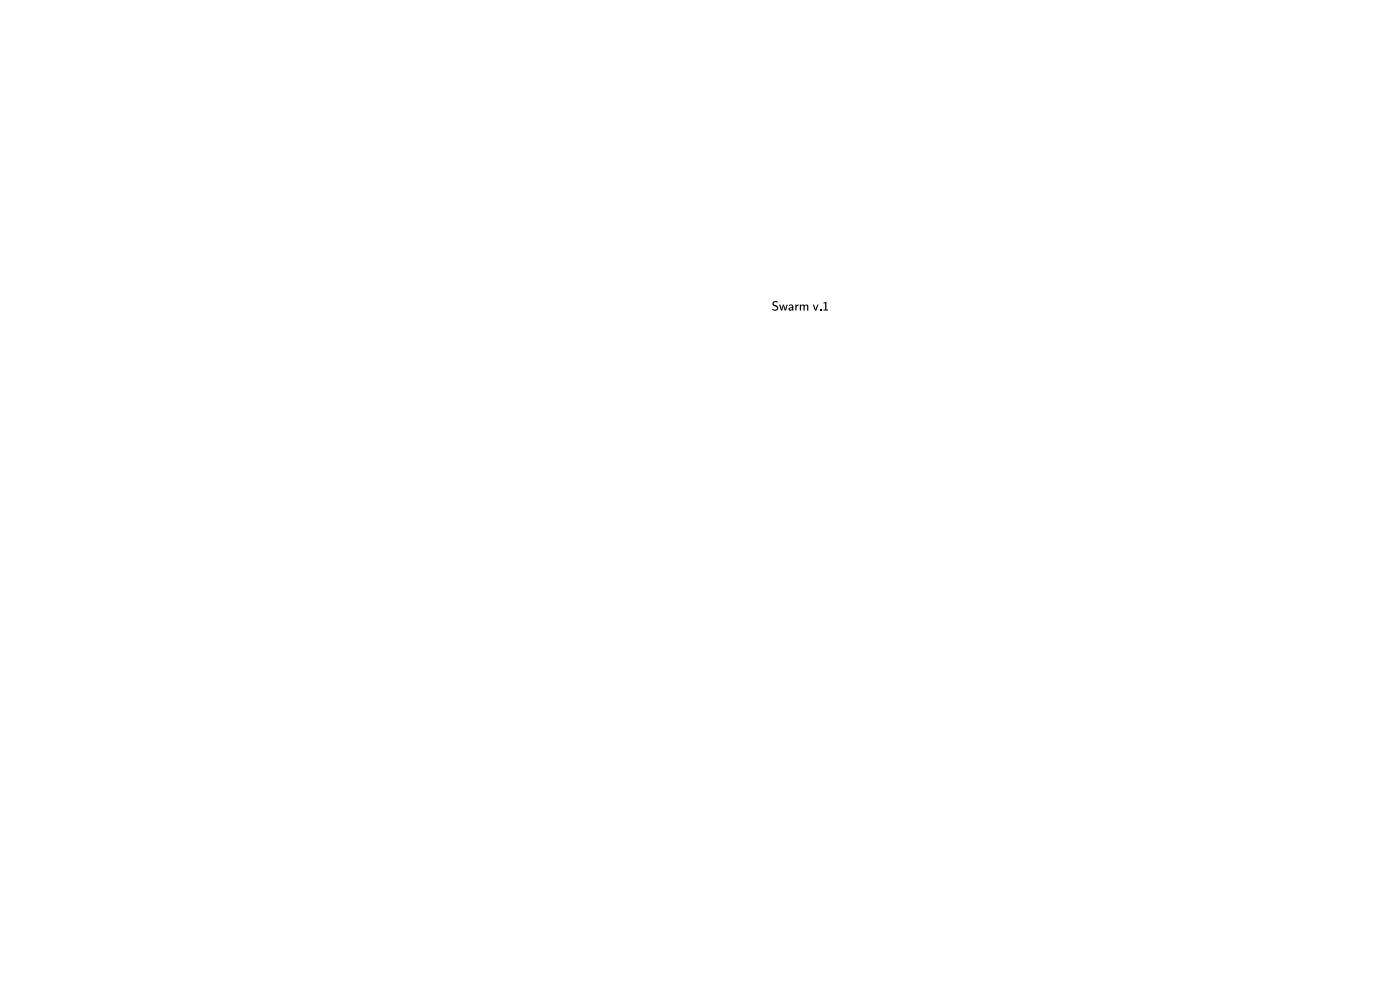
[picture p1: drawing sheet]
<svg xmlns="http://www.w3.org/2000/svg" width="297mm" height="210mm" viewBox="0 0 297 210" stroke-linecap="round" stroke-linejoin="round" font-family="sans-serif">
<path d="M164 64l.8-.1 .2 .1v.3a.4 .4 0 0 0-.6-.3 .4 .4 0 0 0-.2 .6 .67 .67 0 0 1 .9 .5 .67 .67 0 0 1-.5 .8h-.1a.45 .45 0 0 1-.6-.4 .51 .51 0 0 0 .5 .2 .51 .51 0 0 0 .4-.4l-.1-.2a.65 .65 0 0 1-.7-.3 .65 .65 0 0 1 0-.8zM165.3 64.6h.2l.3 1.1 .3-1.1h.2l.3 1.1 .3-1.1h.2l-.3 1.3h-.3l-.3-1.1-.3 1.1h-.2zM167.4 64.7l.5-.1 .3 .2 .1 1.1-.2-.1-.6 .1-.2-.2v-.2l.4 .2 .3-.1v-.3l-.7 .2 .1-.2 .5-.1a.23 .23 0 0 0 .1-.4 .23 .23 0 0 0-.4 0l-.2 .1zM168.7 64.6h.3v.2l.4-.2-.1 .2a.72 .72 0 0 0-.3 1.1h-.3zM169.7 64.6h.2v.2l.5-.2 .3 .2 .3-.2 .3 .1 .2 .2v1h-.3v-.9l-.2-.2-.3 .2v.9h-.3v-.9l-.2-.2-.3 .2v.9h-.2zM172.4 64.6h.3l.3 1.1 .4-1.1h.2l-.4 1.3h-.3zM173.9 65.6h.3v.3h-.3zM174.7 64.2l.6-.2v1.7h.4v.2h-1v-.2h.4v-1.4l-.4 .1z" fill="#000"/>
</svg>
